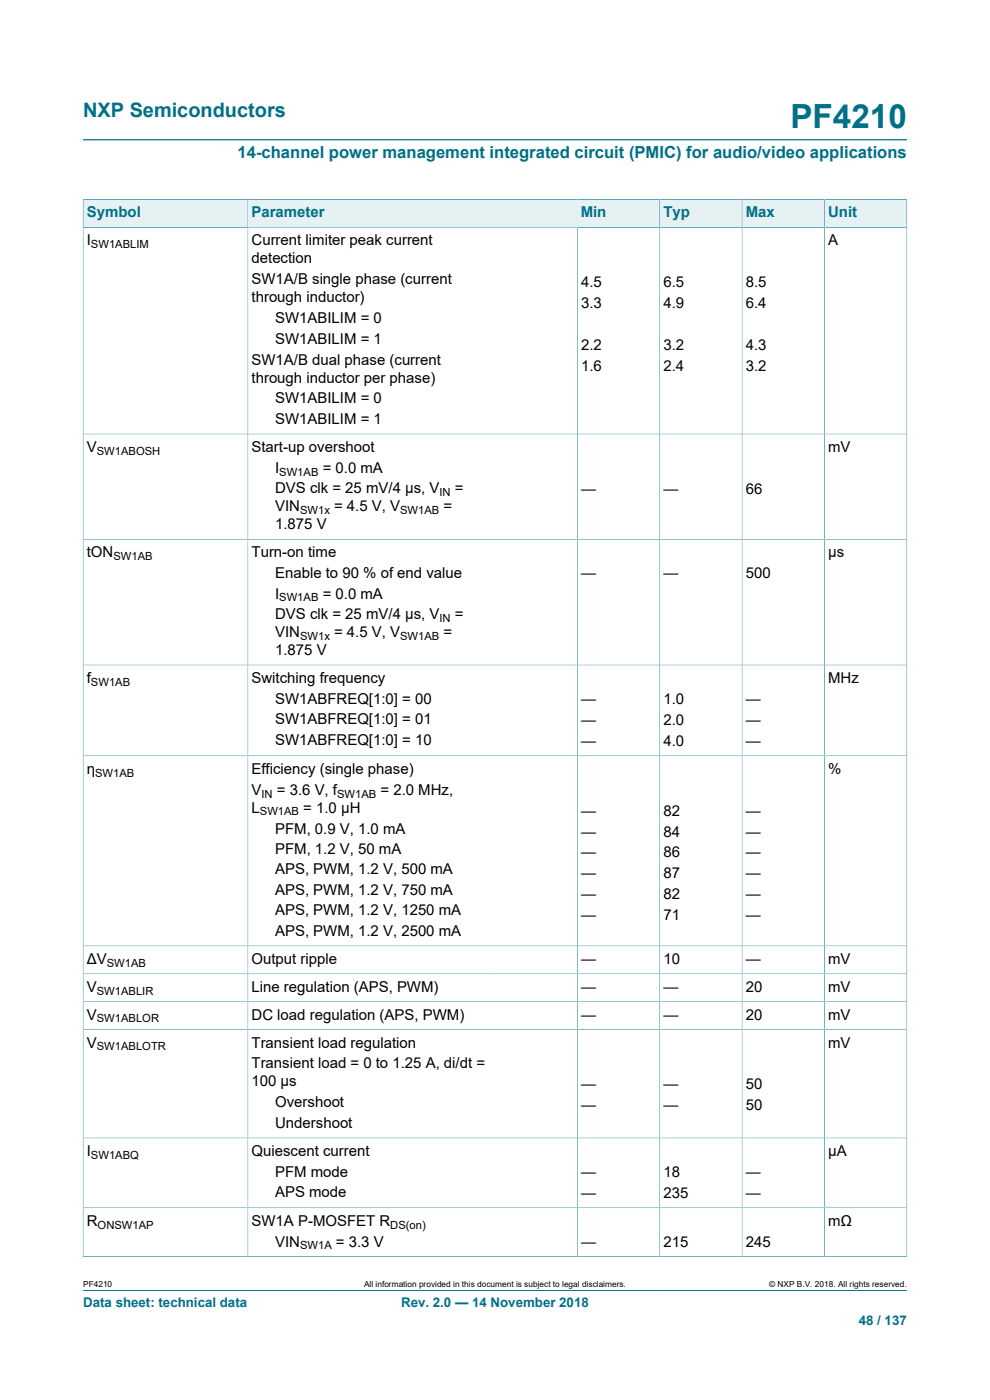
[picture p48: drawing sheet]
<svg xmlns="http://www.w3.org/2000/svg" width="210mm" height="297mm" viewBox="0 0 210 297" stroke-linecap="round" stroke-linejoin="round" font-family="sans-serif">
<defs><g id="words">
<text font-size="7.1" fill="#007088" x="167.7" y="27.2">PF4210</text>
<text font-size="4.2" fill="#007088" x="17.6" y="24.8">NXP Semiconductors</text>
<text font-size="3.5" fill="#007088" x="50.4" y="33.5">14-channel power management integrated circuit (PMIC) for audio/video applications</text>
<g font-size="3.2" fill="#007088">
<text x="18.4" y="46.1">Symbol</text>
<text x="53.4" y="46.1">Parameter</text>
<text x="123.2" y="46.1">Min</text>
<text x="140.7" y="46.1">Typ</text>
<text x="158.2" y="46.1">Max</text>
<text x="175.7" y="46.1">Unit</text>
</g>
<g font-size="3.2">
<text x="18.4" y="52">I</text>
<text x="53.4" y="52">Current limiter peak current</text>
<text x="175.7" y="52">A</text>
<text x="53.4" y="55.9">detection</text>
<text x="53.4" y="60.3">SW1A/B single phase (current</text>
<text x="53.4" y="64.1">through inductor)</text>
<text x="123.2" y="60.9">4.5</text>
<text x="123.2" y="65.4">3.3</text>
<text x="140.7" y="60.9">6.5</text>
<text x="140.7" y="65.4">4.9</text>
<text x="158.2" y="60.9">8.5</text>
<text x="158.2" y="65.4">6.4</text>
<text x="58.4" y="68.6">SW1ABILIM = 0</text>
<text x="53.4" y="77.3">SW1A/B dual phase (current</text>
<text x="58.4" y="72.9">SW1ABILIM = 1</text>
<text x="123.2" y="74.3">2.2</text>
<text x="140.7" y="74.3">3.2</text>
<text x="158.2" y="74.3">4.3</text>
<text x="53.4" y="81.1">through inductor per phase)</text>
<text x="123.2" y="78.7">1.6</text>
<text x="140.7" y="78.7">2.4</text>
<text x="158.2" y="78.7">3.2</text>
<text x="58.4" y="85.6">SW1ABILIM = 0</text>
<text x="58.4" y="89.9">SW1ABILIM = 1</text>
<text x="18.4" y="95.9">V</text>
<text x="53.4" y="95.9">Start-up overshoot</text>
<text x="175.7" y="95.9">mV</text>
<text x="58.4" y="100.3">I</text>
<text x="68.4" y="100.3">= 0.0 mA</text>
<text x="58.4" y="104.6">DVS clk = 25 mV/4 µs, V</text>
<text x="96.5" y="104.6">=</text>
<text x="123.2" y="104.8">—</text>
<text x="140.7" y="104.8">—</text>
<text x="158.2" y="104.8">66</text>
<text x="58.4" y="108.5">VIN</text>
<text x="58.4" y="112.3">1.875 V</text>
<text x="70.9" y="108.5">= 4.5 V, V</text>
<text x="94.1" y="108.5">=</text>
<text x="18.4" y="118.2">tON</text>
<text x="53.4" y="118.2">Turn-on time</text>
<text x="175.7" y="118.2">µs</text>
<text x="58.4" y="122.6">Enable to 90 % of end value</text>
<text x="123.2" y="122.6">—</text>
<text x="140.7" y="122.6">—</text>
<text x="158.2" y="122.6">500</text>
<text x="58.4" y="127">I</text>
<text x="58.4" y="131.3">DVS clk = 25 mV/4 µs, V</text>
<text x="68.4" y="127">= 0.0 mA</text>
<text x="96.5" y="131.3">=</text>
<text x="58.4" y="135.1">VIN</text>
<text x="70.9" y="135.1">= 4.5 V, V</text>
<text x="94.1" y="135.1">=</text>
<text x="58.4" y="138.9">1.875 V</text>
<text x="18.4" y="144.9">f</text>
<text x="53.4" y="144.9">Switching frequency</text>
<text x="58.4" y="149.3">SW1ABFREQ[1:0] = 00</text>
<text x="123.2" y="149.3">—</text>
<text x="140.7" y="149.3">1.0</text>
<text x="158.2" y="149.3">—</text>
<text x="175.7" y="144.9">MHz</text>
<text x="58.4" y="153.6">SW1ABFREQ[1:0] = 01</text>
<text x="123.2" y="153.8">—</text>
<text x="140.7" y="153.8">2.0</text>
<text x="158.2" y="153.8">—</text>
<text x="58.4" y="158">SW1ABFREQ[1:0] = 10</text>
<text x="123.2" y="158.2">—</text>
<text x="140.7" y="158.2">4.0</text>
<text x="158.2" y="158.2">—</text>
<text x="18.4" y="164.1">η</text>
<text x="53.4" y="164.1">Efficiency (single phase)</text>
<text x="175.7" y="164.1">%</text>
<text x="53.4" y="168.6">V</text>
<text x="53.4" y="172.4">L</text>
<text x="58.7" y="168.6">= 3.6 V, f</text>
<text x="64.3" y="172.4">= 1.0 µH</text>
<text x="80.7" y="168.6">= 2.0 MHz,</text>
<text x="123.2" y="173">—</text>
<text x="140.7" y="173">82</text>
<text x="158.2" y="173">—</text>
<text x="58.4" y="176.8">PFM, 0.9 V, 1.0 mA</text>
<text x="123.2" y="177.5">—</text>
<text x="140.7" y="177.5">84</text>
<text x="158.2" y="177.5">—</text>
<text x="58.4" y="181.2">PFM, 1.2 V, 50 mA</text>
<text x="58.4" y="185.5">APS, PWM, 1.2 V, 500 mA</text>
<text x="123.2" y="181.9">—</text>
<text x="140.7" y="181.9">86</text>
<text x="158.2" y="181.9">—</text>
<text x="58.4" y="189.8">APS, PWM, 1.2 V, 750 mA</text>
<text x="123.2" y="186.3">—</text>
<text x="123.2" y="190.8">—</text>
<text x="140.7" y="186.3">87</text>
<text x="140.7" y="190.8">82</text>
<text x="158.2" y="186.3">—</text>
<text x="158.2" y="190.8">—</text>
<text x="58.4" y="194.2">APS, PWM, 1.2 V, 1250 mA</text>
<text x="123.2" y="195.2">—</text>
<text x="140.7" y="195.2">71</text>
<text x="158.2" y="195.2">—</text>
<text x="58.4" y="198.5">APS, PWM, 1.2 V, 2500 mA</text>
<text x="18.4" y="204.4">ΔV</text>
<text x="53.4" y="204.4">Output ripple</text>
<text x="123.2" y="204.4">—</text>
<text x="140.7" y="204.4">10</text>
<text x="158.2" y="204.4">—</text>
<text x="175.7" y="204.4">mV</text>
<text x="18.4" y="210.4">V</text>
<text x="53.4" y="210.4">Line regulation (APS, PWM)</text>
<text x="123.2" y="210.4">—</text>
<text x="140.7" y="210.4">—</text>
<text x="158.2" y="210.4">20</text>
<text x="175.7" y="210.4">mV</text>
<text x="18.4" y="216.3">V</text>
<text x="53.4" y="216.3">DC load regulation (APS, PWM)</text>
<text x="123.2" y="216.3">—</text>
<text x="140.7" y="216.3">—</text>
<text x="158.2" y="216.3">20</text>
<text x="175.7" y="216.3">mV</text>
<text x="18.4" y="222.2">V</text>
<text x="53.4" y="222.2">Transient load regulation</text>
<text x="53.4" y="226.7">Transient load = 0 to 1.25 A, di/dt =</text>
<text x="175.7" y="222.2">mV</text>
<text x="53.4" y="230.5">100 µs</text>
<text x="123.2" y="231.1">—</text>
<text x="140.7" y="231.1">—</text>
<text x="158.2" y="231.1">50</text>
<text x="58.4" y="234.9">Overshoot</text>
<text x="58.4" y="239.3">Undershoot</text>
<text x="123.2" y="235.6">—</text>
<text x="140.7" y="235.6">—</text>
<text x="158.2" y="235.6">50</text>
<text x="18.4" y="245.2">I</text>
<text x="53.4" y="245.2">Quiescent current</text>
<text x="175.7" y="245.2">µA</text>
<text x="58.4" y="249.6">PFM mode</text>
<text x="123.2" y="249.6">—</text>
<text x="140.7" y="249.6">18</text>
<text x="158.2" y="249.6">—</text>
<text x="58.4" y="254">APS mode</text>
<text x="123.2" y="254.1">—</text>
<text x="140.7" y="254.1">235</text>
<text x="158.2" y="254.1">—</text>
<text x="18.4" y="260">R</text>
<text x="53.4" y="260">SW1A P-MOSFET R</text>
<text x="175.7" y="260">mΩ</text>
<text x="58.4" y="264.5">VIN</text>
<text x="71.3" y="264.5">= 3.3 V</text>
<text x="123.2" y="264.5">—</text>
<text x="140.7" y="264.5">215</text>
<text x="158.2" y="264.5">245</text>
</g>
<g font-size="2.8" fill="#007088">
<text x="17.6" y="277.3">Data sheet: technical data</text>
<text x="85.1" y="277.3">Rev. 2.0 — 14 November 2018</text>
<text x="182.2" y="281">48 / 137</text>
</g>
<g font-size="2.4">
<text x="19.3" y="52.7">SW1ABLIM</text>
<text x="20.5" y="96.5">SW1ABOSH</text>
<text x="59.2" y="100.9">SW1AB</text>
<text x="93.2" y="105.3">IN</text>
<text x="63.6" y="109.1">SW1x</text>
<text x="84.9" y="109.1">SW1AB</text>
<text x="24.1" y="118.8">SW1AB</text>
<text x="59.2" y="127.6">SW1AB</text>
<text x="93.2" y="131.9">IN</text>
<text x="63.6" y="135.7">SW1x</text>
<text x="84.9" y="135.7">SW1AB</text>
<text x="19.3" y="145.5">SW1AB</text>
<text x="20.2" y="164.7">SW1AB</text>
<text x="55.1" y="173">SW1AB</text>
<text x="55.5" y="169.2">IN</text>
<text x="71.5" y="169.2">SW1AB</text>
<text x="22.6" y="205.1">SW1AB</text>
<text x="20.5" y="211">SW1ABLIR</text>
<text x="20.5" y="216.9">SW1ABLOR</text>
<text x="20.5" y="222.8">SW1ABLOTR</text>
<text x="19.3" y="245.8">SW1ABQ</text>
<text x="20.7" y="260.6">ONSW1AP</text>
<text x="82.8" y="260.6">DS(on)</text>
<text x="63.6" y="265.1">SW1A</text>
</g>
<g font-size="1.8">
<text x="17.6" y="273.1">PF4210</text>
<text x="77.2" y="273.1">All information provided in this document is subject to legal disclaimers.</text>
<text x="163.2" y="273.1">© NXP B.V. 2018. All rights reserved.</text>
</g>
</g></defs>
<path d="M17.6 29.7h174.8M17.6 273.8h174.8" fill="none" stroke="#007088" stroke-width=".21"/>
<path d="M17.7 42.4h34.8v5.8h-34.8z" fill="#e6f1f3"/>
<path d="M17.6 42.3h104.9M17.6 42.3v6h104.9M52.6 42.3v6" fill="none" stroke="#007088" stroke-width=".21"/>
<g fill="#e6f1f3">
<path d="M52.7 42.4h69.8v5.8h-69.8z"/>
<path d="M122.5 42.4h17.4v5.8h-17.4z"/>
</g>
<path d="M122.5 42.3h17.4v6h-17.4" fill="none" stroke="#007088" stroke-width=".21"/>
<path d="M140 42.4h17.3v5.8h-17.3z" fill="#e6f1f3"/>
<path d="M139.9 42.3h17.5v6h-17.5z" fill="none" stroke="#007088" stroke-width=".21"/>
<path d="M157.5 42.4h17.3v5.8h-17.3z" fill="#e6f1f3"/>
<path d="M157.4 42.3h17.5v6h-17.5z" fill="none" stroke="#007088" stroke-width=".21"/>
<path d="M175 42.4h17.3v5.8h-17.3z" fill="#e6f1f3"/>
<g fill="none" stroke="#007088" stroke-width=".21">
<path d="M52.6 48.3v218.3M122.5 48.3v218.3M139.9 48.3v218.3M157.4 48.3v218.3M192.4 42.3v224.4M192.4 48.3h-174.8v218.4M192.4 42.3h-17.5v224.3M17.6 92.1h174.8M17.6 114.4h174.8M17.6 141.1h174.8M17.6 160.3h174.8M17.6 200.7h174.8"/>
<path d="M17.6 206.6h174.8M17.6 212.5h174.8M17.6 218.4h174.8M17.6 241.4h174.8M17.6 256.2h174.8M17.6 266.6h174.8"/>
</g>
<use href="#words"/>
</svg>
